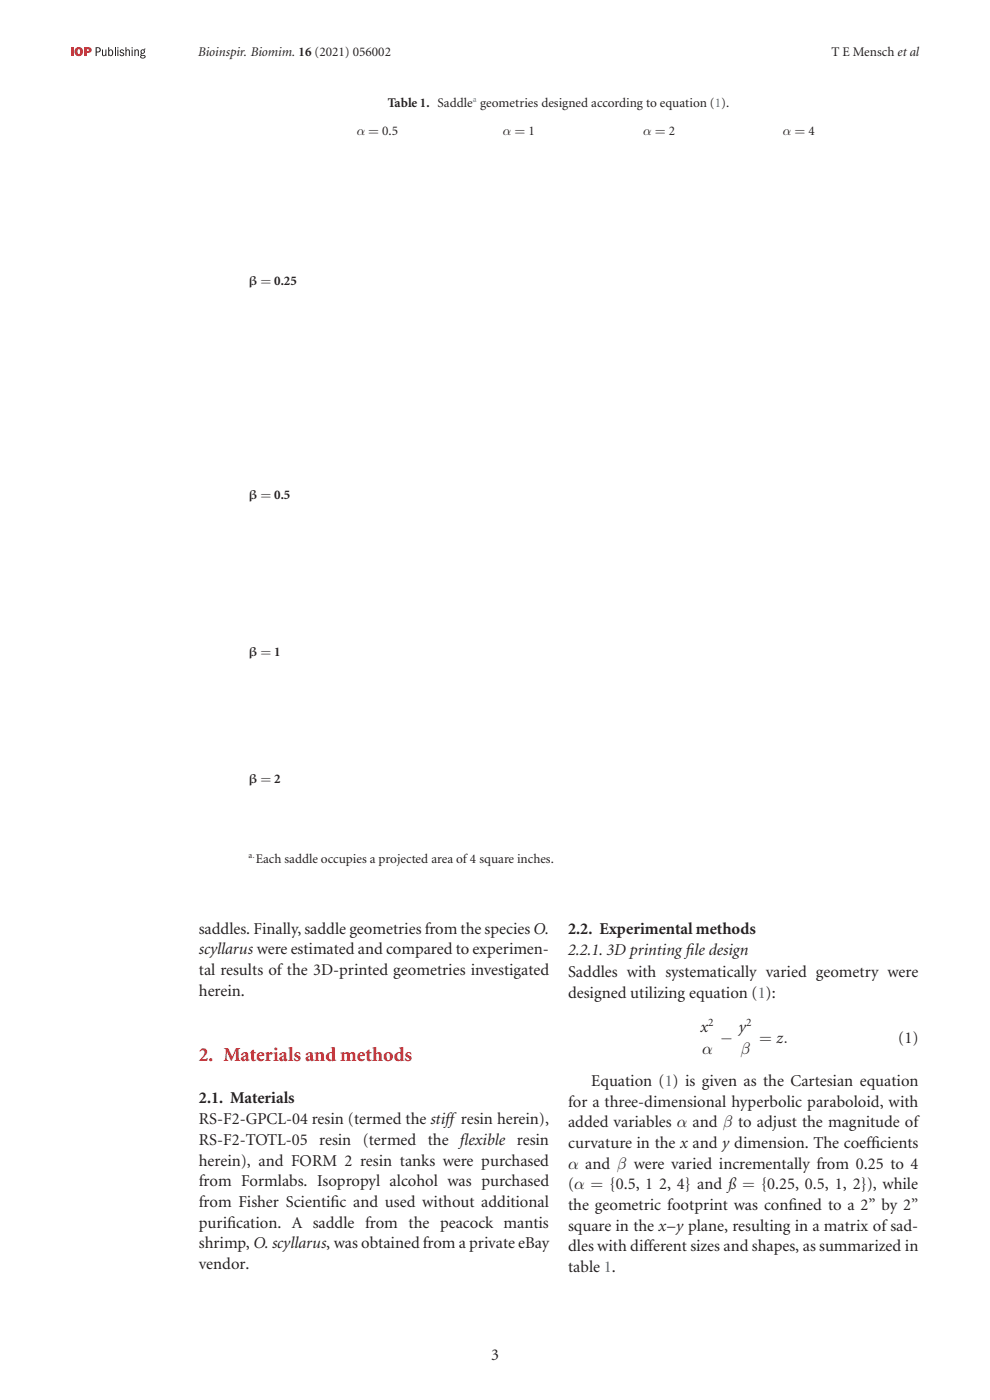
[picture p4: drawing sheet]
<svg xmlns="http://www.w3.org/2000/svg" width="210mm" height="297mm" viewBox="0 0 210 297" stroke-linecap="round" stroke-linejoin="round" font-family="sans-serif">
<defs><g id="words">
<text font-size="4.2" fill="#d1232a" x="42.2" y="225.1">2. Materials and methods</text>
<g font-size="3.5" fill="#231f20">
<text x="42.2" y="198">saddles. Finally, saddle geometries from the species O.</text>
<text x="42.2" y="202.4">scyllarus were estimated and compared to experimen-</text>
<text x="120.5" y="198">2.2. Experimental methods</text>
<text x="120.5" y="202.6">2.2.1. 3D printingf</text>
<text x="145.5" y="202.6">ile design</text>
<text x="42.2" y="206.9">tal results of the 3D-printed geometries investigated</text>
<text x="120.5" y="207.3">Saddles with systematically varied geometry were</text>
<text x="42.2" y="211.3">herein.</text>
<text x="120.5" y="211.7">designed utilizing equation (1):</text>
<text x="148.6" y="218.9">x</text>
<text x="152.8" y="221.2">−</text>
<text x="156.7" y="218.9">y</text>
<text x="161" y="221.2">= z.</text>
<text x="190.5" y="221.2">(1)</text>
<text x="148.9" y="223.7">α</text>
<text x="157.1" y="223.7">β</text>
<text x="42.2" y="233.9">2.1. Materials</text>
<text x="125.4" y="230.3">Equation (1) is given as the Cartesian equation</text>
<text x="42.2" y="238.5">RS-F2-GPCL-04 resin (termed the stiffresin herein),</text>
<text x="120.5" y="234.7">for a three-dimensional hyperbolic paraboloid, with</text>
<text x="120.5" y="239.1">added variables α and β to adjust the magnitude of</text>
<text x="42.2" y="242.9">RS-F2-TOTL-05 resin (termed the f</text>
<text x="97.6" y="242.9">lexible</text>
<text x="109.7" y="242.9">resin</text>
<text x="120.5" y="243.5">curvature in the x and y dimension. The coeff</text>
<text x="184.8" y="243.5">icients</text>
<text x="42.2" y="247.3">herein), and FORM 2 resin tanks were purchased</text>
<text x="42.2" y="251.7">from Formlabs. Isopropyl alcohol was purchased</text>
<text x="120.5" y="247.9">α and β were varied incrementally from 0.25 to 4</text>
<text x="42.2" y="256">from Fisher Scientif</text>
<text x="70.1" y="256">ic and used without additional</text>
<text x="120.5" y="252.3">(α = {0.5, 1 2, 4} and ß = {0.25, 0.5, 1, 2}), while</text>
<text x="120.5" y="256.7">the geometric footprint was conf</text>
<text x="167.2" y="256.7">ined to a 2” by 2”</text>
<text x="42.2" y="260.4">purif</text>
<text x="48.2" y="260.4">ication. A saddle from the peacock mantis</text>
<text x="120.5" y="261.1">square in the x–y plane, resulting in a matrix ofsad-</text>
<text x="42.2" y="264.8">shrimp, O. scyllarus, was obtained from a private eBay</text>
<text x="42.2" y="269.3">vendor.</text>
<text x="120.5" y="265.5">dles with different sizes and shapes, as summarized in</text>
<text x="120.5" y="269.9">table 1.</text>
<text x="104.2" y="288.5">3</text>
</g>
<g font-size="2.8" fill="#231f20">
<text x="42" y="11.9">Bioinspir. Biomim. 16 (2021) 056002</text>
<text x="176.4" y="11.9">T E Mensch et al</text>
<text x="82.3" y="22.6">Table 1. Saddle geometries designed according to equation (1).</text>
<text x="75.7" y="28.7">α = 0.5</text>
<text x="106.7" y="28.7">α = 1</text>
<text x="136.5" y="28.7">α = 2</text>
<text x="166.1" y="28.7">α = 4</text>
<text x="52.7" y="60.5">β = 0.25</text>
<text x="52.7" y="105.8">β = 0.5</text>
<text x="52.7" y="139.2">β = 1</text>
<text x="52.7" y="166.2">β = 2</text>
<text x="54.3" y="183">Each saddle occupies a projected area of4 square inches.</text>
</g>
<g font-size="2.4" fill="#231f20">
<text x="150.2" y="217.6">2</text>
<text x="158.3" y="217.6">2</text>
</g>
<text font-size="1.9" fill="#008ad6" x="100.3" y="21.6">a</text>
<text font-size="1.9" fill="#231f20" x="52.7" y="181.9">a.</text>
</g></defs>
<g fill="#c9272c">
<path d="M15 10h.6v1.9h-.6z"/>
<path d="M16.5 10.5l-.1 .7 .3 .3 .2-.1 .1-.7-.3-.3zM15.8 11a.95 .95 0 0 1 1.9 0 .95 .95 0 0 1-1.9 0z"/>
<path d="M18.4 10.4v.4h.4v-.3zM17.8 10h.8a.61 .61 0 0 1 .8 .5 .61 .61 0 0 1-.6 .7h-.4v.7h-.6z"/>
</g>
<g fill="#1b1d1e">
<path d="M21.6 10.5h.2l.1 1.1 .2 .2 .2-.3 .1-1h.2v1.4h-.2v-.2a.4 .4 0 0 1-.5 .2 .4 .4 0 0 1-.3-.5z"/>
<path d="M24.3 10h.2v1.9h-.2z"/>
<path d="M25.5 10.7a.47 .47 0 0 1 .4-.2 .47 .47 0 0 1 .4 .3l-.6-.1-.1 .2 .2 .1a.47 .47 0 0 1 .5 .2 .47 .47 0 0 1 0 .5 .55 .55 0 0 1-1-.2h.2l.4 .3 .3-.3-.7-.4z"/>
<path d="M26.6 10h.2v.7a.4 .4 0 0 1 .5-.2 .4 .4 0 0 1 .2 .5v.9h-.2v-1l-.2-.3-.2 .1-.1 1.2h-.2z"/>
<path d="M28.5 10.5h.2v.2a.4 .4 0 0 1 .5-.2 .4 .4 0 0 1 .2 .5v.9h-.2v-1l-.2-.3-.3 .3v1h-.2z"/>
<path d="M20.5 10.2v.7a.44 .44 0 0 0 .5 0 .44 .44 0 0 0 .1-.5zM20.3 10h.4a.59 .59 0 0 1 .7 .7 .59 .59 0 0 1-.9 .4v.8h-.2z"/>
<path d="M23.3 10.7l-.1 .4a.4 .4 0 0 0 0 .5 .4 .4 0 0 0 .5 0l.1-.2a.47 .47 0 0 0-.1-.5 .47 .47 0 0 0-.4-.2zM23 10h.2v.7l.1-.1a.51 .51 0 0 1 .6 0 .51 .51 0 0 1 .1 .6 .52 .52 0 0 1-.2 .6 .52 .52 0 0 1-.7-.1l-.1 .2z"/>
<path d="M24.9 10.5h.2v1.4h-.2zM24.9 10h.2v.3h-.2z"/>
<path d="M27.9 10.5h.2v1.4h-.2zM27.9 10h.2v.3h-.2z"/>
<path d="M30 10.9a.3 .3 0 0 0 .6 0 .3 .3 0 0 0-.6 0zM30 11.9a.33 .33 0 0 0 .3 .3 .33 .33 0 0 0 .3-.3zM30 10.5h.5l.3-.2v.2h-.1a.6 .6 0 0 1 0 .7 .6 .6 0 0 1-.7 .2v.2l.8 .2a.52 .52 0 0 1-.5 .6 .52 .52 0 0 1-.5-.5l.1-.1-.1-.2a.36 .36 0 0 0 0-.7z"/>
</g>
<use href="#words"/>
</svg>
